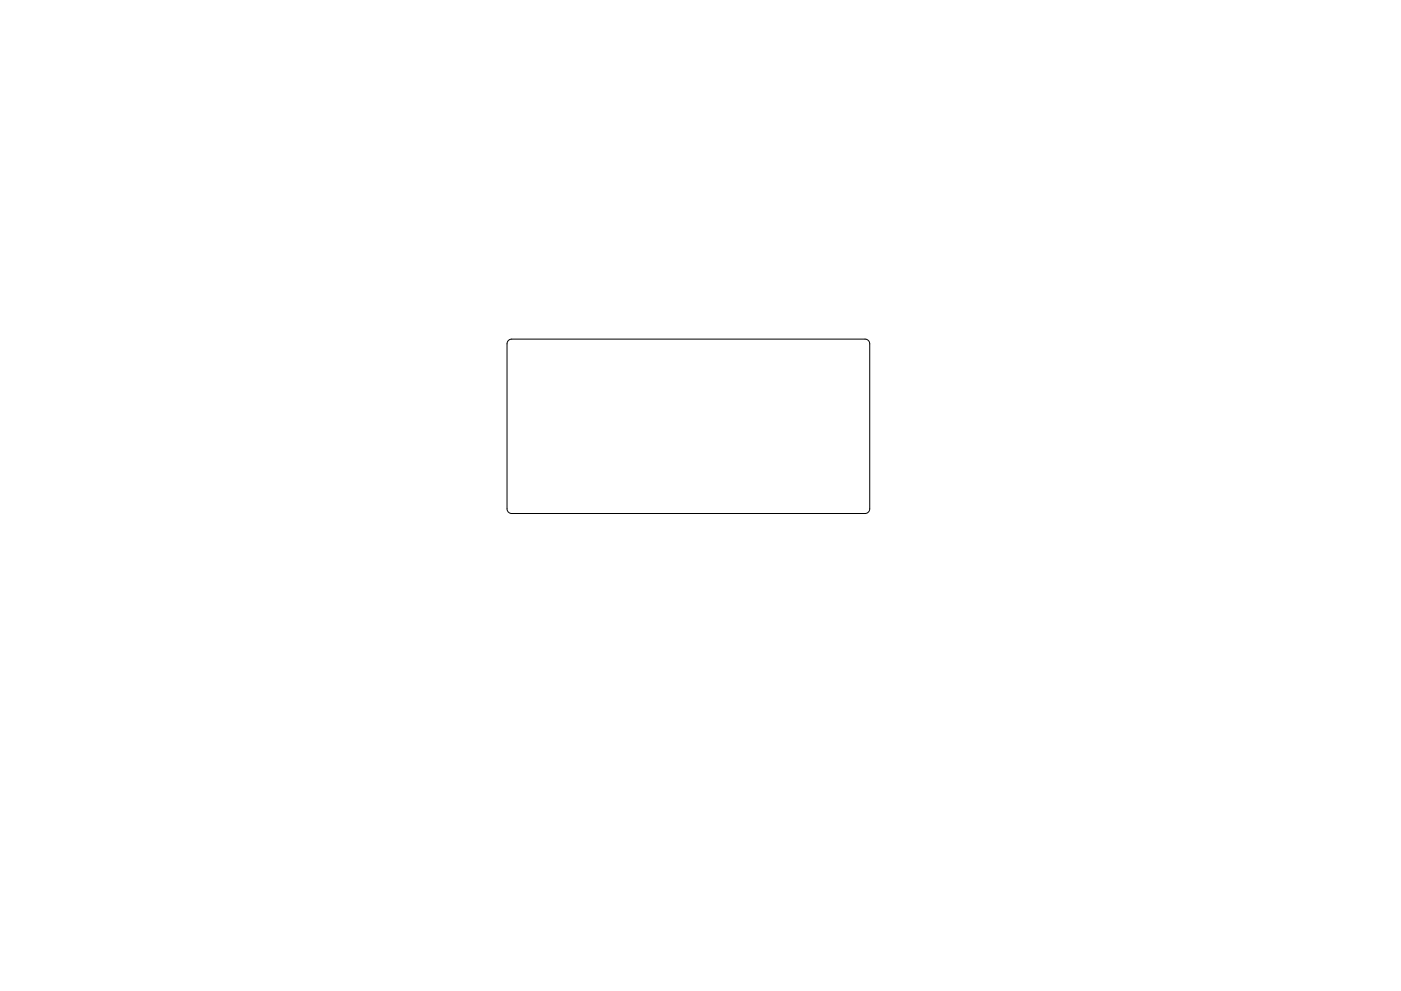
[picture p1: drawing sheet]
<svg xmlns="http://www.w3.org/2000/svg" width="297mm" height="210mm" viewBox="0 0 297 210" stroke-linecap="round" stroke-linejoin="round" font-family="sans-serif">
<path d="M107.8 72.2l.7-.3h74.9a1 1 0 0 1 1 1v35a1 1 0 0 1-1 1h-74.9a1 1 0 0 1-1-1v-35z" fill="none" stroke="#000" stroke-width=".21"/>
</svg>
